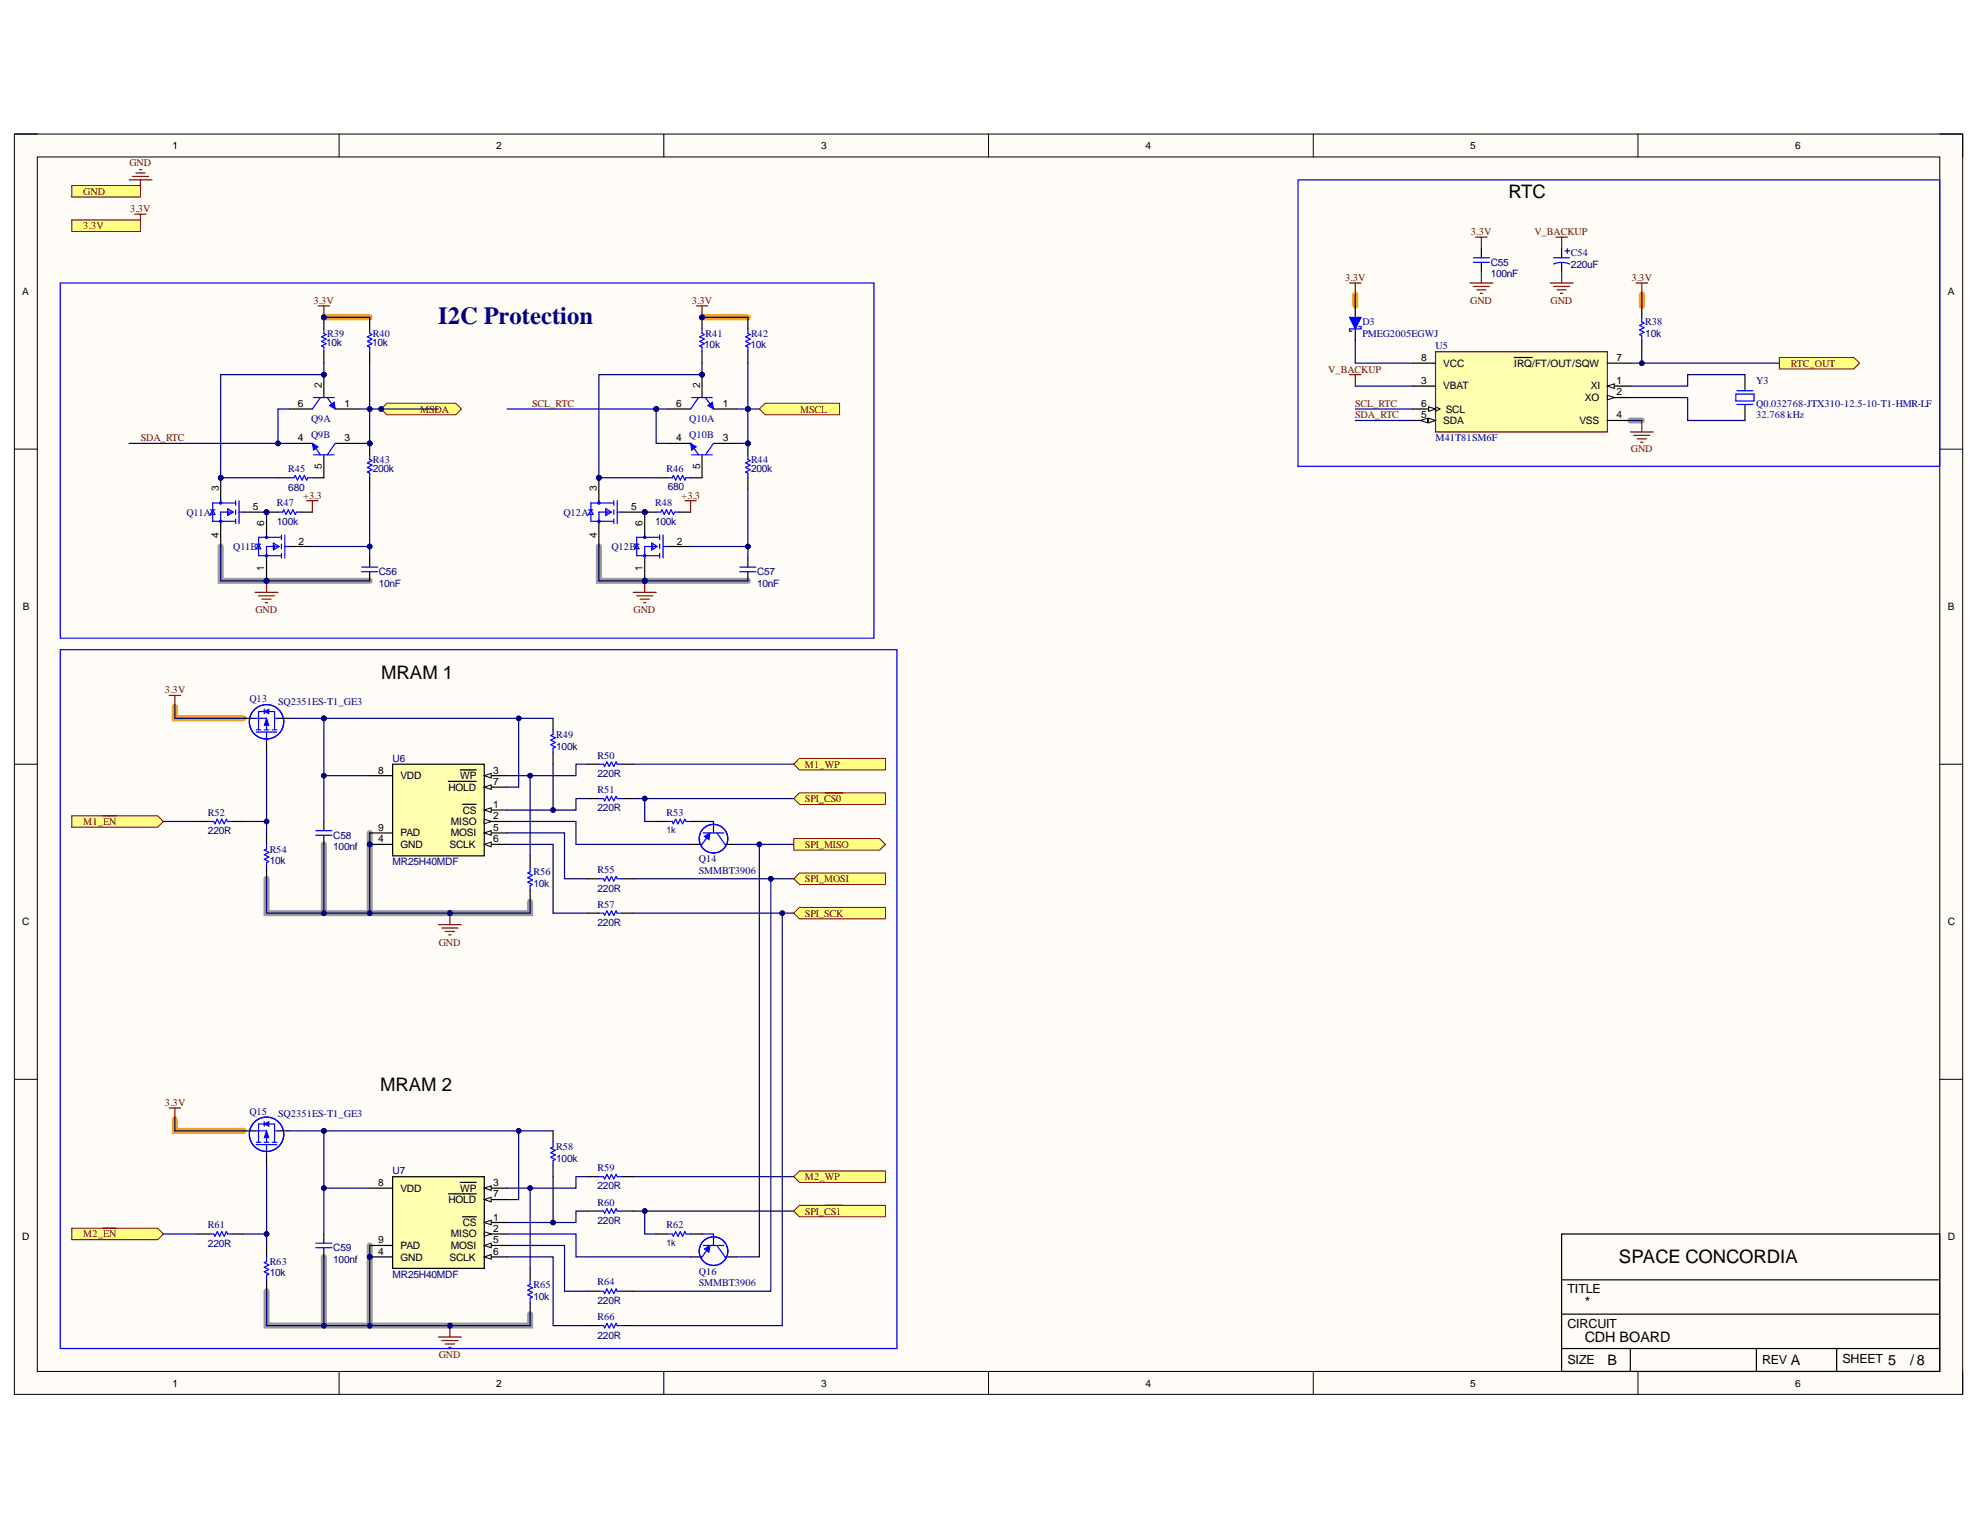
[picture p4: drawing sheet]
<svg xmlns="http://www.w3.org/2000/svg" width="279mm" height="216mm" viewBox="0 0 279 216" stroke-linecap="round" stroke-linejoin="round" font-family="sans-serif">
<defs><g id="words">
<text font-size="3.5" fill="#000080" x="61.8" y="45.7">I2C Protection</text>
<g font-size="2.6">
<text x="212.9" y="27.9">RTC</text>
<text x="53.8" y="95.8">MRAM 1</text>
<text x="53.6" y="154">MRAM 2</text>
<text x="228.4" y="178.2">SPACE CONCORDIA</text>
</g>
<g font-size="2">
<text x="223.6" y="184.5">*</text>
<text x="223.6" y="189.4">CDH BOARD</text>
<text x="226.8" y="192.6">B</text>
<text x="252.7" y="192.6">A</text>
<text x="266.4" y="192.6">5</text>
<text x="269.6" y="192.6">/8</text>
</g>
<g font-size="1.8">
<text x="221.2" y="182.5">TITLE</text>
<text x="221.2" y="187.4">CIRCUIT</text>
<text x="221.2" y="192.5">SIZE</text>
<text x="248.7" y="192.5">REV</text>
<text x="260" y="192.4">SHEET</text>
</g>
<g font-size="1.4" fill="#800000">
<text x="18.3" y="23.4">GND</text>
<text x="11.8" y="27.5">GND</text>
<text x="18.4" y="29.9">3.3V</text>
<text x="11.8" y="32.4">3.3V</text>
<text x="207.6" y="33.1">3.3V</text>
<text x="216.5" y="33.1">V_BACKUP</text>
<text x="189.8" y="39.7">3.3V</text>
<text x="230.2" y="39.7">3.3V</text>
<text x="44.2" y="42.9">3.3V</text>
<text x="97.6" y="42.9">3.3V</text>
<text x="207.5" y="42.9">GND</text>
<text x="218.8" y="42.9">GND</text>
<text x="187.4" y="52.6">V_BACKUP</text>
<text x="252.7" y="51.7">RTC_OUT</text>
<text x="59.3" y="58.3">MSDA</text>
<text x="75.1" y="57.4">SCL_RTC</text>
<text x="112.9" y="58.3">MSCL</text>
<text x="191.2" y="59">SDA_RTC</text>
<text x="191.2" y="57.4">SCL_RTC</text>
<text x="19.9" y="62.2">SDA_RTC</text>
<text x="230.1" y="63.8">GND</text>
<text x="42.8" y="70.3">+3.3</text>
<text x="96.2" y="70.3">+3.3</text>
<text x="36" y="86.5">GND</text>
<text x="89.4" y="86.5">GND</text>
<text x="23.3" y="97.8">3.3V</text>
<text x="113.6" y="113.2">SPI_CS0</text>
<text x="113.6" y="108.3">M1_WP</text>
<text x="11.8" y="116.4">M1_EN</text>
<text x="113.6" y="119.6">SPI_MISO</text>
<text x="113.6" y="124.5">SPI_MOSI</text>
<text x="113.6" y="129.4">SPI_SCK</text>
<text x="61.9" y="133.4">GND</text>
<text x="23.3" y="156">3.3V</text>
<text x="113.6" y="166.6">M2_WP</text>
<text x="113.6" y="171.4">SPI_CS1</text>
<text x="11.8" y="174.6">M2_EN</text>
<text x="61.9" y="191.6">GND</text>
</g>
<g font-size="1.4">
<text x="24.4" y="21.1">1</text>
<text x="70" y="21.1">2</text>
<text x="115.9" y="21.1">3</text>
<text x="161.6" y="21.1">4</text>
<text x="207.5" y="21.1">5</text>
<text x="253.3" y="21.1">6</text>
<text x="3.1" y="41.7">A</text>
<text x="274.9" y="41.7">A</text>
<text x="200.5" y="51">8</text>
<text x="203.7" y="51.7">VCC</text>
<text x="213.6" y="51.7">IRQ/FT/OUT/SQW</text>
<text x="228.1" y="51">7</text>
<text x="42" y="57.4">6</text>
<text x="45.4" y="54.8" transform="rotate(-90 45.4 54.8)">2</text>
<text x="48.6" y="57.4">1</text>
<text x="95.4" y="57.4">6</text>
<text x="98.8" y="54.8" transform="rotate(-90 98.8 54.8)">2</text>
<text x="102" y="57.4">1</text>
<text x="200.5" y="57.4">6</text>
<text x="200.5" y="59">5</text>
<text x="200.5" y="54.2">3</text>
<text x="203.7" y="59.9">SDA</text>
<text x="203.7" y="55">VBAT</text>
<text x="204" y="58.3">SCL</text>
<text x="222.9" y="59.9">VSS</text>
<text x="223.6" y="56.6">XO</text>
<text x="224.5" y="55">XI</text>
<text x="228.1" y="54.2">1</text>
<text x="228.1" y="55.8">2</text>
<text x="228.1" y="59">4</text>
<text x="42" y="62.2">4</text>
<text x="48.6" y="62.2">3</text>
<text x="95.4" y="62.2">4</text>
<text x="102" y="62.2">3</text>
<text x="30.9" y="69.3" transform="rotate(-90 30.9 69.3)">3</text>
<text x="35.7" y="72">5</text>
<text x="45.4" y="66.2" transform="rotate(-90 45.4 66.2)">5</text>
<text x="84.2" y="69.3" transform="rotate(-90 84.2 69.3)">3</text>
<text x="89.1" y="72">5</text>
<text x="98.8" y="66.2" transform="rotate(-90 98.8 66.2)">5</text>
<text x="30.9" y="75.9" transform="rotate(-90 30.9 75.9)">4</text>
<text x="37.3" y="74.2" transform="rotate(-90 37.3 74.2)">6</text>
<text x="42.1" y="76.9">2</text>
<text x="84.2" y="75.9" transform="rotate(-90 84.2 75.9)">4</text>
<text x="90.7" y="74.2" transform="rotate(-90 90.7 74.2)">6</text>
<text x="95.5" y="76.9">2</text>
<text x="37.3" y="80.6" transform="rotate(-90 37.3 80.6)">1</text>
<text x="90.7" y="80.6" transform="rotate(-90 90.7 80.6)">1</text>
<text x="3.2" y="86.1">B</text>
<text x="274.9" y="86.1">B</text>
<text x="53.4" y="109.2">8</text>
<text x="56.5" y="109.9">VDD</text>
<text x="63.3" y="111.6">HOLD</text>
<text x="65" y="109.9">WP</text>
<text x="69.6" y="114">1</text>
<text x="69.6" y="109.2">3</text>
<text x="69.6" y="110.8">7</text>
<text x="53.4" y="118.9">4</text>
<text x="53.4" y="117.3">9</text>
<text x="56.5" y="119.6">GND</text>
<text x="56.5" y="118">PAD</text>
<text x="63.4" y="119.6">SCLK</text>
<text x="63.6" y="116.4">MISO</text>
<text x="63.6" y="118">MOSI</text>
<text x="65.3" y="114.8">CS</text>
<text x="69.6" y="115.6">2</text>
<text x="69.6" y="117.3">5</text>
<text x="69.6" y="118.9">6</text>
<text x="3.1" y="130.6">C</text>
<text x="274.9" y="130.6">C</text>
<text x="53.4" y="167.3">8</text>
<text x="69.6" y="167.3">3</text>
<text x="56.5" y="168.2">VDD</text>
<text x="63.3" y="169.8">HOLD</text>
<text x="65" y="168.2">WP</text>
<text x="65.3" y="173">CS</text>
<text x="69.6" y="172.2">1</text>
<text x="69.6" y="173.8">2</text>
<text x="69.6" y="168.9">7</text>
<text x="3.1" y="175">D</text>
<text x="53.4" y="177.1">4</text>
<text x="53.4" y="175.5">9</text>
<text x="56.5" y="177.9">GND</text>
<text x="56.5" y="176.2">PAD</text>
<text x="63.4" y="177.9">SCLK</text>
<text x="63.6" y="174.6">MISO</text>
<text x="63.6" y="176.2">MOSI</text>
<text x="69.6" y="175.5">5</text>
<text x="69.6" y="177.1">6</text>
<text x="274.9" y="175">D</text>
<text x="24.4" y="195.7">1</text>
<text x="70" y="195.7">2</text>
<text x="115.9" y="195.7">3</text>
<text x="161.6" y="195.7">4</text>
<text x="207.5" y="195.7">5</text>
<text x="253.3" y="195.7">6</text>
</g>
<g font-size="1.4" fill="#000080">
<text x="210.3" y="39.1">100nF</text>
<text x="210.3" y="37.5">C55</text>
<text x="221.7" y="37.9">220uF</text>
<text x="221.7" y="36.2">C54</text>
<text x="46.2" y="47.5">R39</text>
<text x="52.6" y="47.5">R40</text>
<text x="99.6" y="47.5">R41</text>
<text x="106" y="47.5">R42</text>
<text x="192.2" y="45.9">D3</text>
<text x="192.2" y="47.5">PMEG2005EGWJ</text>
<text x="232.2" y="47.5">10k</text>
<text x="232.2" y="45.9">R38</text>
<text x="46" y="48.9">10k</text>
<text x="52.5" y="48.9">10k</text>
<text x="99.4" y="49">10k</text>
<text x="105.9" y="49">10k</text>
<text x="202.6" y="49.3">U5</text>
<text x="43.9" y="59.5">Q9A</text>
<text x="97.3" y="59.5">Q10A</text>
<text x="247.8" y="54.2">Y3</text>
<text x="247.8" y="57.4">Q0.032768-JTX310-12.5-10-T1-HMR-LF</text>
<text x="247.8" y="59">32.768 kHz</text>
<text x="43.9" y="61.8">Q9B</text>
<text x="52.6" y="65.4">R43</text>
<text x="97.3" y="61.8">Q10B</text>
<text x="106" y="65.4">R44</text>
<text x="202.6" y="62.2">M41T81SM6F</text>
<text x="39.1" y="71.4">R47</text>
<text x="40.7" y="69.2">680</text>
<text x="40.7" y="66.6">R45</text>
<text x="52.6" y="66.6">200k</text>
<text x="92.4" y="71.4">R48</text>
<text x="94.1" y="66.6">R46</text>
<text x="94.2" y="69.1">680</text>
<text x="106" y="66.6">200k</text>
<text x="26.3" y="72.8">Q11A</text>
<text x="32.9" y="77.6">Q11B</text>
<text x="39.1" y="74.1">100k</text>
<text x="79.5" y="72.8">Q12A</text>
<text x="86.3" y="77.6">Q12B</text>
<text x="92.4" y="74.1">100k</text>
<text x="53.5" y="82.8">10nF</text>
<text x="53.5" y="81.2">C56</text>
<text x="106.8" y="82.8">10nF</text>
<text x="106.8" y="81.2">C57</text>
<text x="35.2" y="99.1">Q13</text>
<text x="39.2" y="99.4">SQ2351ES-T1_GE3</text>
<text x="55.4" y="107.6">U6</text>
<text x="78.5" y="105.8">100k</text>
<text x="78.5" y="104.2">R49</text>
<text x="84.3" y="107">R50</text>
<text x="84.3" y="111.9">R51</text>
<text x="84.3" y="109.7">220R</text>
<text x="29.3" y="117.7">220R</text>
<text x="29.3" y="115.2">R52</text>
<text x="47" y="120">100nf</text>
<text x="47" y="118.4">C58</text>
<text x="84.3" y="114.5">220R</text>
<text x="94.1" y="115.2">R53</text>
<text x="38.1" y="121.9">10k</text>
<text x="38.1" y="120.3">R54</text>
<text x="55.4" y="122.1">MR25H40MDF</text>
<text x="75.3" y="125.1">10k</text>
<text x="75.3" y="123.5">R56</text>
<text x="84.3" y="125.8">220R</text>
<text x="84.3" y="123.2">R55</text>
<text x="98.6" y="121.7">Q14</text>
<text x="98.6" y="123.3">SMMBT3906</text>
<text x="84.3" y="130.6">220R</text>
<text x="84.3" y="128.1">R57</text>
<text x="35.2" y="157.4">Q15</text>
<text x="39.2" y="157.6">SQ2351ES-T1_GE3</text>
<text x="55.4" y="165.7">U7</text>
<text x="78.5" y="164">100k</text>
<text x="78.5" y="162.3">R58</text>
<text x="84.3" y="167.8">220R</text>
<text x="84.3" y="165.2">R59</text>
<text x="29.3" y="173.3">R61</text>
<text x="84.3" y="172.7">220R</text>
<text x="84.3" y="170.1">R60</text>
<text x="94.1" y="173.3">R62</text>
<text x="29.3" y="176">220R</text>
<text x="38.1" y="178.5">R63</text>
<text x="47" y="178.2">100nf</text>
<text x="47" y="176.6">C59</text>
<text x="98.6" y="179.8">Q16</text>
<text x="38.1" y="180.1">10k</text>
<text x="55.4" y="180.3">MR25H40MDF</text>
<text x="75.3" y="183.4">10k</text>
<text x="75.3" y="181.7">R65</text>
<text x="84.3" y="184">220R</text>
<text x="84.3" y="181.4">R64</text>
<text x="98.6" y="181.5">SMMBT3906</text>
<text x="84.3" y="188.9">220R</text>
<text x="84.3" y="186.3">R66</text>
</g>
<g font-size="1.3" fill="#000080">
<text x="94.1" y="117.6">1k</text>
<text x="94.1" y="175.8">1k</text>
</g>
</g></defs>
<path d="M2 18.9h275v177.9h-275z" fill-rule="evenodd" fill="#fffcf8"/>
<path d="M2 18.9h275v177.9h-275z" fill="none" stroke="#000" stroke-width=".14"/>
<path d="M5.3 22.1h268.4v171.4h-268.4z" fill-rule="evenodd" fill="#fffcf8"/>
<g fill="none" stroke="#000" stroke-width=".14">
<path d="M2 18.9h3.3M47.9 18.9v3.2M93.7 18.9v3.2M139.5 18.9v3.2M185.3 18.9v3.2M231.1 18.9v3.2M273.7 18.9h3.3v3.2M5.3 22.1h268.4v171.4h-268.4zM2 63.4h3.3M273.7 63.4h3.3M2 107.8h3.3M273.7 107.8h3.3"/>
<path d="M2 152.3h3.3M273.7 152.3h3.3M47.9 193.5v3.3M93.7 193.5v3.3M139.5 193.5v3.3M185.3 193.5v3.3M231.1 193.5v3.3M277 193.5v3.3"/>
</g>
<path d="M45.7 44.8h6.5M99.1 44.8h6.4M191.2 41.6v1.6M231.7 41.6v1.6M24.7 99.8v1.6h9.7M24.7 158v1.6h9.7" fill="none" stroke="#f90" stroke-width=".85"/>
<g fill="none" stroke="#999" stroke-width=".85">
<path d="M230.1 59.3h1.6M31.1 77.1v4.9h6.5M84.5 77.1v4.9h6.5M37.6 81.9v.1M37.6 82h14.6M91 82h14.5M91 81.9v.1M45.7 119.2v9.7M52.2 117.5v11.4M37.6 124v4.9h37.2v-1.7M45.7 177.4v9.7M52.2 175.7v11.4"/>
<path d="M37.6 182.2v4.9h37.2v-1.7"/>
</g>
<path d="M220.4 174.1h53.3v19.4h-53.3zM220.4 180.6h53.3M220.4 185.4h53.3M220.4 190.3h53.3M230.1 190.3v3.2M247.9 190.3v3.2M259.2 190.3v3.2" fill="none" stroke="#000" stroke-width=".17"/>
<path d="M202.6 49.6h24.2v11.4h-24.2z" fill-rule="evenodd" fill="#ffffb0"/>
<path d="M202.6 49.6h24.2v11.4h-24.2z" fill="none" stroke="#800000" stroke-width=".17"/>
<path d="M199.3 51.2h3.3M199.3 57.7h3.3M213.6 50.4h2.6M226.8 51.2h3.3" fill="none" stroke="#000" stroke-width=".17"/>
<path d="M201.6 57.4l1 .3-1 .3z" fill="#f8fcff"/>
<path d="M201.6 57.4l1 .3-1 .3zM202.6 57.4l.6 .3-.6 .3" fill="none" stroke="#000" stroke-width=".14"/>
<path d="M199.3 59.3h3.3" fill="none" stroke="#000" stroke-width=".17"/>
<path d="M201.6 59l1 .3-1 .4z" fill="#f8fcff"/>
<path d="M201.6 59l1 .3-1 .4z" fill="none" stroke="#000" stroke-width=".14"/>
<path d="M200.5 59.3l.9-.3v.7z" fill="#f8fcff"/>
<path d="M200.5 59.3l.9-.3v.7z" fill="none" stroke="#000" stroke-width=".14"/>
<path d="M199.3 54.5h3.3M226.8 54.5h3.3" fill="none" stroke="#000" stroke-width=".17"/>
<path d="M226.8 54.5l1-.3v.6z" fill="#f8fcff"/>
<path d="M226.8 54.5l1-.3v.6z" fill="none" stroke="#000" stroke-width=".14"/>
<path d="M226.8 56.1h3.3" fill="none" stroke="#000" stroke-width=".17"/>
<path d="M226.8 55.8l1 .3-1 .3z" fill="#f8fcff"/>
<path d="M226.8 55.8l1 .3-1 .3z" fill="none" stroke="#000" stroke-width=".14"/>
<path d="M209 35.1v1.3M209 37v1.3M220.4 35.1v1.3M220.4 37v1.3M226.8 59.3h3.3" fill="none" stroke="#000" stroke-width=".17"/>
<g fill="none" stroke="#800000" stroke-width=".17">
<path d="M190.4 39.9h1.7M191.2 39.9v1.7M207.4 39.9h3.3M208.2 33.5h1.6M209 33.5v1.6M209 38.3v1.6M218.7 39.9h3.3M219.5 33.5h1.7M220.4 33.5v1.6M220.4 38.3v1.6M190.4 52.9h1.7M191.2 52.9v1.6"/>
<path d="M207.9 40.4h2.3M208.4 40.9h1.3M208.9 41.4h.3M219.2 40.4h2.3M219.7 40.9h1.3M220.2 41.4h.3M231.7 59.3v1.7M230.1 61h3.2M230.5 61.4h2.3M231 61.9h1.3M231.5 62.4h.3"/>
</g>
<path d="M207.9 36.4h2.3M207.9 37h2.3M219.2 37.3a2.92 2.92 0 0 1 2.3 0M219.2 36.4h2.3M220.8 35.4h.7M221.2 35.1v.6" fill="none" stroke="#00f" stroke-width=".17"/>
<path d="M251.1 50.4h10.5l.8 .8-.8 .9h-10.5z" fill-rule="evenodd" fill="#ffff80"/>
<path d="M251.1 50.4h10.5l.8 .8-.8 .9h-10.5z" fill="none" stroke="#800000" stroke-width=".14"/>
<path d="M231.7 44.8v.6l.3 .2-.6 .3 .6 .3-.6 .4 .6 .3-.6 .3 .3 .2v.6M244.9 55.6h2.6v1h-2.6zM245.1 57.1h2.3M245.1 55.1h2.3M36 101.4h1.6v1.6M36.2 103.3h2.9M36.2 103h.6M36.5 101.4v1.6M37.3 103h.6M37.6 103.3v1.3M38.4 103h.7M38.7 101.4v1.6" fill="none" stroke="#00f" stroke-width=".17"/>
<path d="M231.7 43.2v1.6M231.7 48v1.6M246.2 52.9v2.2M246.2 57.1v2.2M34.4 101.4h1.6M37.6 104.6v1.6M39.2 101.4h1.6" fill="none" stroke="#000" stroke-width=".17"/>
<path d="M230.9 39.9h1.6M231.7 39.9v1.7" fill="none" stroke="#800000" stroke-width=".17"/>
<path d="M37.6 101.4l.3 .9h-.6z" fill="#00f"/>
<path d="M37.6 101.4l.3 .9h-.6z" fill="none" stroke="#00f" stroke-width=".14"/>
<path d="M38.7 101.4h.5" fill="none" stroke="#00f" stroke-width=".17"/>
<path d="M37.3 100.4l.6-.3v.6z" fill="#00f"/>
<path d="M37.3 100.4l.6-.3v.6z" fill="none" stroke="#00f" stroke-width=".14"/>
<g fill="none" stroke="#00f" stroke-width=".17">
<path d="M37.3 100.1v.6M37.3 100.4h-.8v1M37.9 100.4h.8v1M99.2 117.5h2.9M99.9 118l-.8 1.2M101.2 117.5l1.1 1.7"/>
<circle cx="37.6" cy="101.9" r="2.43"/>
</g>
<path d="M23.9 98.1h1.6M24.7 98.1v1.7" fill="none" stroke="#800000" stroke-width=".17"/>
<path d="M97.4 119.2h1.7M100.7 115.9v1.6M102.3 119.2h1.6" fill="none" stroke="#000" stroke-width=".17"/>
<path d="M99.4 118l.8-.5-.2 1z" fill="#00f"/>
<path d="M99.4 118l.8-.5-.2 1z" fill="none" stroke="#00f" stroke-width=".14"/>
<g fill="none" stroke="#00f" stroke-width=".17">
<path d="M74.8 122.4v.6l-.3 .2 .6 .3-.6 .3 .6 .4-.6 .3 .6 .3-.3 .2v.6"/>
<circle cx="100.7" cy="118.3" r="2.02"/>
</g>
<path d="M74.8 120.8v1.6M74.8 125.6v1.6" fill="none" stroke="#000" stroke-width=".17"/>
<circle cx="52.2" cy="119.2" r=".32" fill="#000080"/>
<circle cx="52.2" cy="119.2" r=".32" fill="none" stroke="#000080" stroke-width=".14"/>
<path d="M55.4 107.8h12.9v13h-12.9z" fill-rule="evenodd" fill="#ffffb0"/>
<path d="M55.4 107.8h12.9v13h-12.9zM68.3 114.3h3.3" fill="none" stroke="#000" stroke-width=".17"/>
<path d="M68.3 114.3l1-.3v.6z" fill="#f8fcff"/>
<path d="M68.3 114.3l1-.3v.6z" fill="none" stroke="#000" stroke-width=".14"/>
<path d="M65.3 113.5h1.9M68.3 115.9h3.3" fill="none" stroke="#000" stroke-width=".17"/>
<path d="M68.3 115.6l1 .3-1 .3z" fill="#f8fcff"/>
<path d="M68.3 115.6l1 .3-1 .3z" fill="none" stroke="#000" stroke-width=".14"/>
<path d="M68.3 109.5h3.3" fill="none" stroke="#000" stroke-width=".17"/>
<path d="M68.3 109.5l1-.4v.7z" fill="#f8fcff"/>
<path d="M68.3 109.5l1-.4v.7z" fill="none" stroke="#000" stroke-width=".14"/>
<path d="M52.2 119.2h3.2M64.9 108.6h2.3" fill="none" stroke="#000" stroke-width=".17"/>
<circle cx="52.2" cy="119.2" r=".32" fill="#000080"/>
<circle cx="52.2" cy="119.2" r=".32" fill="none" stroke="#000080" stroke-width=".14"/>
<path d="M68.3 117.5h3.3" fill="none" stroke="#000" stroke-width=".17"/>
<path d="M68.3 117.5l1-.3v.7z" fill="#f8fcff"/>
<path d="M68.3 117.5l1-.3v.7z" fill="none" stroke="#000" stroke-width=".14"/>
<path d="M68.3 119.2h3.3" fill="none" stroke="#000" stroke-width=".17"/>
<path d="M68.3 119.2l1-.4v.7z" fill="#f8fcff"/>
<path d="M68.3 119.2l1-.4v.7z" fill="none" stroke="#000" stroke-width=".14"/>
<path d="M68.3 111.1h3.3" fill="none" stroke="#000" stroke-width=".17"/>
<path d="M68.3 111.1l1-.3v.6z" fill="#f8fcff"/>
<path d="M68.3 111.1l1-.3v.6z" fill="none" stroke="#000" stroke-width=".14"/>
<path d="M52.2 109.5h3.2M52.2 117.5h3.2M63.3 110.3h3.9" fill="none" stroke="#000" stroke-width=".17"/>
<path d="M112.8 128h12.1v1.7h-12.1l-.8-.8z" fill-rule="evenodd" fill="#ffff80"/>
<path d="M112.8 128h12.1v1.7h-12.1l-.8-.8z" fill="none" stroke="#800000" stroke-width=".14"/>
<path d="M112 118.3h12.1l.8 .9-.8 .8h-12.1z" fill-rule="evenodd" fill="#ffff80"/>
<path d="M112 118.3h12.1l.8 .9-.8 .8h-12.1z" fill="none" stroke="#800000" stroke-width=".14"/>
<path d="M112.8 123.2h12.1v1.6h-12.1l-.8-.8z" fill-rule="evenodd" fill="#ffff80"/>
<path d="M112.8 123.2h12.1v1.6h-12.1l-.8-.8z" fill="none" stroke="#800000" stroke-width=".14"/>
<path d="M112.8 111.9h12.1v1.6h-12.1l-.8-.8z" fill-rule="evenodd" fill="#ffff80"/>
<path d="M112.8 111.9h12.1v1.6h-12.1l-.8-.8z" fill="none" stroke="#800000" stroke-width=".14"/>
<path d="M116.5 111.9h2.4" fill="none" stroke="#800000" stroke-width=".17"/>
<path d="M112.8 170.1h12.1v1.6h-12.1l-.8-.8z" fill-rule="evenodd" fill="#ffff80"/>
<path d="M112.8 170.1h12.1v1.6h-12.1l-.8-.8z" fill="none" stroke="#800000" stroke-width=".14"/>
<path d="M116.5 170.1h2.3" fill="none" stroke="#800000" stroke-width=".17"/>
<path d="M10.1 115.1h12.1l.9 .8-.9 .8h-12.1z" fill-rule="evenodd" fill="#ffff80"/>
<path d="M10.1 115.1h12.1l.9 .8-.9 .8h-12.1z" fill="none" stroke="#800000" stroke-width=".14"/>
<path d="M14.5 115.1h1.9" fill="none" stroke="#800000" stroke-width=".17"/>
<path d="M112.8 107h12.1v1.6h-12.1l-.8-.8z" fill-rule="evenodd" fill="#ffff80"/>
<path d="M112.8 107h12.1v1.6h-12.1l-.8-.8z" fill="none" stroke="#800000" stroke-width=".14"/>
<path d="M27.9 115.9h1.6M32.8 115.9h1.6M37.6 117.5v1.7M37.6 122.4v1.6" fill="none" stroke="#000" stroke-width=".17"/>
<path d="M29.5 115.9h.7l.1 .3 .4-.6 .3 .6 .3-.6 .3 .6 .3-.6 .2 .3h.7M37.6 119.2v.6l-.3 .2 .6 .3-.6 .3 .6 .3-.6 .4 .6 .3-.3 .1v.7" fill="none" stroke="#00f" stroke-width=".17"/>
<path d="M61.9 130.5h3.2M62.4 131h2.2M62.8 131.4h1.3M63.3 131.9h.3M63.5 128.9v1.6" fill="none" stroke="#800000" stroke-width=".17"/>
<circle cx="63.5" cy="128.9" r=".32" fill="#000080"/>
<circle cx="63.5" cy="128.9" r=".32" fill="none" stroke="#000080" stroke-width=".14"/>
<g fill="none" stroke="#000" stroke-width=".17">
<path d="M45.7 115.9v1.3M45.7 117.9v1.3M78 101.4v1.6M78 106.2v1.6M82.9 112.7h1.6M82.9 107.8h1.6M87.7 112.7h1.7M87.7 107.8h1.7M92.6 115.9h1.6M97.4 115.9h1.7M82.9 128.9h1.6M82.9 124h1.6"/>
<path d="M87.7 128.9h1.7M87.7 124h1.7M34.4 159.6h1.6M39.2 159.6h1.6M37.6 162.8v1.6"/>
</g>
<g fill="none" stroke="#00f" stroke-width=".17">
<path d="M44.6 117.9h2.2M44.6 117.2h2.2M78 103v.6l-.3 .2 .7 .3-.7 .3 .7 .4-.7 .3 .7 .3-.4 .2v.6M84.5 112.7h.7l.1 .3 .3-.6 .4 .6 .3-.6 .3 .6 .3-.6 .2 .3h.6M84.5 107.8h.7l.1 .4 .3-.7 .4 .7 .3-.7 .3 .7 .3-.7 .2 .3h.6M94.2 115.9h.7l.1 .3 .3-.6 .4 .6 .3-.6 .3 .6 .3-.6 .2 .3h.6M84.5 128.9h.7l.1 .3 .3-.7 .4 .7 .3-.7 .3 .7 .3-.7 .2 .4h.6M84.5 124h.7l.1 .3 .3-.6 .4 .6 .3-.6 .3 .6 .3-.6 .2 .3h.6M36 159.6h1.6v1.6M36.5 159.6v1.6M38.7 159.6v1.6M36.2 161.5h2.9"/>
<path d="M36.2 161.2h.6M37.3 161.2h.6M37.6 161.5v1.3M38.4 161.2h.7"/>
</g>
<path d="M37.6 159.6l.3 .9h-.6z" fill="#00f"/>
<path d="M37.6 159.6l.3 .9h-.6z" fill="none" stroke="#00f" stroke-width=".14"/>
<path d="M38.7 159.6h.5" fill="none" stroke="#00f" stroke-width=".17"/>
<path d="M37.3 158.6l.6-.3v.6z" fill="#00f"/>
<path d="M37.3 158.6l.6-.3v.6z" fill="none" stroke="#00f" stroke-width=".14"/>
<g fill="none" stroke="#00f" stroke-width=".17">
<path d="M37.3 158.3v.6M37.3 158.6h-.8v1M37.9 158.6h.8v1M99.2 175.7h2.9M99.9 176.2l-.8 1.2M101.2 175.7l1.1 1.7"/>
<circle cx="37.6" cy="160.1" r="2.43"/>
</g>
<path d="M23.9 156.3h1.6M24.7 156.3v1.7" fill="none" stroke="#800000" stroke-width=".17"/>
<path d="M97.4 177.4h1.7M100.7 174.1v1.6M102.3 177.4h1.6" fill="none" stroke="#000" stroke-width=".17"/>
<path d="M99.4 176.2l.8-.5-.2 1z" fill="#00f"/>
<path d="M99.4 176.2l.8-.5-.2 1z" fill="none" stroke="#00f" stroke-width=".14"/>
<g fill="none" stroke="#00f" stroke-width=".17">
<path d="M74.8 180.6v.6l-.3 .2 .6 .3-.6 .3 .6 .4-.6 .3 .6 .3-.3 .2v.6"/>
<circle cx="100.7" cy="176.6" r="2.02"/>
</g>
<path d="M74.8 179v1.6M74.8 183.8v1.6" fill="none" stroke="#000" stroke-width=".17"/>
<circle cx="52.2" cy="177.4" r=".32" fill="#000080"/>
<circle cx="52.2" cy="177.4" r=".32" fill="none" stroke="#000080" stroke-width=".14"/>
<path d="M55.4 166h12.9v13h-12.9z" fill-rule="evenodd" fill="#ffffb0"/>
<path d="M55.4 166h12.9v13h-12.9zM68.3 172.5h3.3" fill="none" stroke="#000" stroke-width=".17"/>
<path d="M68.3 172.5l1-.3v.6z" fill="#f8fcff"/>
<path d="M68.3 172.5l1-.3v.6z" fill="none" stroke="#000" stroke-width=".14"/>
<path d="M65.3 171.7h1.9M68.3 174.1h3.3" fill="none" stroke="#000" stroke-width=".17"/>
<path d="M68.3 173.8l1 .3-1 .3z" fill="#f8fcff"/>
<path d="M68.3 173.8l1 .3-1 .3z" fill="none" stroke="#000" stroke-width=".14"/>
<path d="M68.3 167.7h3.3" fill="none" stroke="#000" stroke-width=".17"/>
<path d="M68.3 167.7l1-.4v.7z" fill="#f8fcff"/>
<path d="M68.3 167.7l1-.4v.7z" fill="none" stroke="#000" stroke-width=".14"/>
<path d="M52.2 177.4h3.2M64.9 166.8h2.3" fill="none" stroke="#000" stroke-width=".17"/>
<circle cx="52.2" cy="177.4" r=".32" fill="#000080"/>
<circle cx="52.2" cy="177.4" r=".32" fill="none" stroke="#000080" stroke-width=".14"/>
<path d="M68.3 175.7h3.3" fill="none" stroke="#000" stroke-width=".17"/>
<path d="M68.3 175.7l1-.3v.7z" fill="#f8fcff"/>
<path d="M68.3 175.7l1-.3v.7z" fill="none" stroke="#000" stroke-width=".14"/>
<path d="M68.3 177.4h3.3" fill="none" stroke="#000" stroke-width=".17"/>
<path d="M68.3 177.4l1-.4v.7z" fill="#f8fcff"/>
<path d="M68.3 177.4l1-.4v.7z" fill="none" stroke="#000" stroke-width=".14"/>
<path d="M68.3 169.3h3.3" fill="none" stroke="#000" stroke-width=".17"/>
<path d="M68.3 169.3l1-.3v.6z" fill="#f8fcff"/>
<path d="M68.3 169.3l1-.3v.6z" fill="none" stroke="#000" stroke-width=".14"/>
<path d="M52.2 167.7h3.2M52.2 175.7h3.2M63.3 168.5h3.9" fill="none" stroke="#000" stroke-width=".17"/>
<path d="M10.1 173.3h12.2l.8 .8-.8 .8h-12.2z" fill-rule="evenodd" fill="#ffff80"/>
<path d="M10.1 173.3h12.2l.8 .8-.8 .8h-12.2z" fill="none" stroke="#800000" stroke-width=".14"/>
<path d="M14.5 173.3h1.9" fill="none" stroke="#800000" stroke-width=".17"/>
<path d="M112.8 165.2h12.1v1.6h-12.1l-.8-.8z" fill-rule="evenodd" fill="#ffff80"/>
<path d="M112.8 165.2h12.1v1.6h-12.1l-.8-.8z" fill="none" stroke="#800000" stroke-width=".14"/>
<path d="M27.9 174.1h1.6M32.8 174.1h1.6M37.6 175.7v1.7M37.6 180.6v1.6" fill="none" stroke="#000" stroke-width=".17"/>
<path d="M29.5 174.1h.7l.1 .3 .4-.6 .3 .6 .3-.6 .3 .6 .3-.6 .2 .3h.7M37.6 177.4v.6l-.3 .2 .6 .3-.6 .3 .6 .3-.6 .4 .6 .3-.3 .1v.7" fill="none" stroke="#00f" stroke-width=".17"/>
<path d="M61.9 188.7h3.2M62.4 189.2h2.2M62.8 189.6h1.3M63.3 190.1h.3M63.5 187.1v1.6" fill="none" stroke="#800000" stroke-width=".17"/>
<circle cx="63.5" cy="187.1" r=".33" fill="#000080"/>
<circle cx="63.5" cy="187.1" r=".33" fill="none" stroke="#000080" stroke-width=".14"/>
<g fill="none" stroke="#000" stroke-width=".17">
<path d="M78 159.6v1.6M45.7 174.1v1.3M45.7 176.1v1.3M78 164.4v1.6M82.9 170.9h1.6M82.9 166h1.6M87.7 170.9h1.7M87.7 166h1.7M92.6 174.1h1.6M97.4 174.1h1.7M82.9 187.1h1.6M82.9 182.2h1.6"/>
<path d="M87.8 187.1h1.6M87.8 182.2h1.6"/>
</g>
<path d="M44.6 176.1h2.2M44.6 175.4h2.2M78 161.2v.6l-.3 .2 .7 .3-.7 .3 .7 .4-.7 .3 .7 .3-.4 .2v.6M84.5 170.9h.7l.1 .3 .3-.6 .4 .6 .3-.6 .3 .6 .3-.6 .2 .3h.6M84.5 166h.7l.1 .4 .3-.7 .4 .7 .3-.7 .3 .7 .3-.7 .2 .3h.6M94.2 174.1h.7l.1 .3 .3-.6 .4 .6 .3-.6 .3 .6 .3-.6 .2 .3h.6M84.5 187.1h.7l.1 .3 .3-.7 .4 .7 .3-.7 .3 .7 .3-.7 .2 .4h.7M84.5 182.2h.7l.1 .3 .3-.6 .4 .6 .3-.6 .3 .6 .3-.6 .2 .3h.7" fill="none" stroke="#00f" stroke-width=".17"/>
<circle cx="45.7" cy="52.9" r=".32" fill="#000080"/>
<circle cx="45.7" cy="52.9" r=".32" fill="none" stroke="#000080" stroke-width=".14"/>
<path d="M40.8 57.7h3.3M45.7 52.9v3.2" fill="none" stroke="#000" stroke-width=".17"/>
<circle cx="45.7" cy="52.9" r=".32" fill="#000080"/>
<circle cx="45.7" cy="52.9" r=".32" fill="none" stroke="#000080" stroke-width=".14"/>
<path d="M47.3 57.7h3.2" fill="none" stroke="#000" stroke-width=".17"/>
<path d="M44.2 56.1h3M45.2 56.1l-1.1 1.6M46.2 56.1l1.1 1.6" fill="none" stroke="#00f" stroke-width=".17"/>
<path d="M46.5 57.2l.7-.5 .1 1z" fill="#00f"/>
<path d="M46.5 57.2l.7-.5 .1 1z" fill="none" stroke="#00f" stroke-width=".14"/>
<path d="M40.8 62.6h3.3M45.7 64.2v3.2M47.3 62.6h3.2" fill="none" stroke="#000" stroke-width=".17"/>
<path d="M44.1 62.6l1.1 1.6M44.2 64.2h3M47.3 62.6l-1.1 1.6" fill="none" stroke="#00f" stroke-width=".17"/>
<path d="M44.1 62.6l.8 .5-.7 .4z" fill="#00f"/>
<path d="M44.1 62.6l.8 .5-.7 .4z" fill="none" stroke="#00f" stroke-width=".14"/>
<circle cx="37.6" cy="72.3" r=".32" fill="#000080"/>
<circle cx="37.6" cy="72.3" r=".32" fill="none" stroke="#000080" stroke-width=".14"/>
<circle cx="31.1" cy="67.4" r=".32" fill="#000080"/>
<circle cx="31.1" cy="67.4" r=".32" fill="none" stroke="#000080" stroke-width=".14"/>
<g fill="none" stroke="#00f" stroke-width=".17">
<path d="M29.7 71.9h.6M30 71.9l.3 .7h-.6zM31.1 70.7v.3M32.1 71.8l.8 .5-.8 .5zM32.3 72.1v.5M32.8 72.3h-1.7v1.6M33.2 70.7v.6M33.2 71.9v.7M33.2 73.2v.7M33.2 71h-3.2v2.6h3.2M33.7 70.7v3.2M33.7 72.3h.7"/>
<circle cx="31.1" cy="73.6" r=".16"/>
<circle cx="31.1" cy="71" r=".16"/>
</g>
<path d="M34.4 72.3h3.2" fill="none" stroke="#000" stroke-width=".17"/>
<circle cx="37.6" cy="72.3" r=".32" fill="#000080"/>
<circle cx="37.6" cy="72.3" r=".32" fill="none" stroke="#000080" stroke-width=".14"/>
<path d="M31.1 67.4v3.3M31.1 73.9v3.2" fill="none" stroke="#000" stroke-width=".17"/>
<circle cx="31.1" cy="67.4" r=".32" fill="#000080"/>
<circle cx="31.1" cy="67.4" r=".32" fill="none" stroke="#000080" stroke-width=".14"/>
<circle cx="37.6" cy="82" r=".32" fill="#000080"/>
<circle cx="37.6" cy="82" r=".32" fill="none" stroke="#000080" stroke-width=".14"/>
<circle cx="37.6" cy="72.3" r=".32" fill="#000080"/>
<circle cx="37.6" cy="72.3" r=".32" fill="none" stroke="#000080" stroke-width=".14"/>
<g fill="none" stroke="#00f" stroke-width=".17">
<path d="M36.2 76.8h.6M36.5 76.8l.3 .6h-.6zM37.6 75.5v.3M38.6 76.6l.8 .5-.8 .5zM38.7 77v.4M39.2 77.1h-1.6v1.6M39.7 75.5v.7M39.7 76.8v.6M39.7 78.1v.6M39.7 75.8h-3.2v2.6h3.2M40.2 75.5v3.2M40.2 77.1h.6"/>
<circle cx="37.6" cy="75.8" r=".16"/>
<circle cx="37.6" cy="78.4" r=".16"/>
</g>
<path d="M37.6 78.7v3.3M40.8 77.1h3.3" fill="none" stroke="#000" stroke-width=".17"/>
<circle cx="37.6" cy="82" r=".32" fill="#000080"/>
<circle cx="37.6" cy="82" r=".32" fill="none" stroke="#000080" stroke-width=".14"/>
<path d="M37.6 72.3v3.2" fill="none" stroke="#000" stroke-width=".17"/>
<circle cx="37.6" cy="72.3" r=".32" fill="#000080"/>
<circle cx="37.6" cy="72.3" r=".32" fill="none" stroke="#000080" stroke-width=".14"/>
<path d="M52.2 78.7v1.3M52.2 80.7v1.3" fill="none" stroke="#000" stroke-width=".17"/>
<path d="M51 80.7h2.3M51 80h2.3" fill="none" stroke="#00f" stroke-width=".17"/>
<circle cx="45.7" cy="44.8" r=".32" fill="#000080"/>
<circle cx="45.7" cy="44.8" r=".32" fill="none" stroke="#000080" stroke-width=".14"/>
<path d="M45.7 44.8v1.6" fill="none" stroke="#000" stroke-width=".17"/>
<circle cx="45.7" cy="44.8" r=".32" fill="#000080"/>
<circle cx="45.7" cy="44.8" r=".32" fill="none" stroke="#000080" stroke-width=".14"/>
<path d="M45.7 49.6v1.6M52.2 44.8v1.6M52.2 49.6v1.6" fill="none" stroke="#000" stroke-width=".17"/>
<path d="M45.7 46.4v.6l.3 .2-.6 .3 .6 .4-.6 .3 .6 .3-.6 .3 .3 .2v.6M52.2 46.4v.6l.3 .2-.7 .3 .7 .4-.7 .3 .7 .3-.7 .3 .4 .2v.6" fill="none" stroke="#00f" stroke-width=".17"/>
<circle cx="52.2" cy="62.6" r=".32" fill="#000080"/>
<circle cx="52.2" cy="62.6" r=".32" fill="none" stroke="#000080" stroke-width=".14"/>
<path d="M52.2 62.6v1.6" fill="none" stroke="#000" stroke-width=".17"/>
<circle cx="52.2" cy="62.6" r=".32" fill="#000080"/>
<circle cx="52.2" cy="62.6" r=".32" fill="none" stroke="#000080" stroke-width=".14"/>
<path d="M52.2 67.4v1.6" fill="none" stroke="#000" stroke-width=".17"/>
<path d="M52.2 64.2v.6l.3 .2-.7 .3 .7 .3-.7 .4 .7 .3-.7 .3 .4 .2v.6" fill="none" stroke="#00f" stroke-width=".17"/>
<circle cx="37.6" cy="72.3" r=".32" fill="#000080"/>
<circle cx="37.6" cy="72.3" r=".32" fill="none" stroke="#000080" stroke-width=".14"/>
<path d="M37.6 72.3h1.6" fill="none" stroke="#000" stroke-width=".17"/>
<circle cx="37.6" cy="72.3" r=".32" fill="#000080"/>
<circle cx="37.6" cy="72.3" r=".32" fill="none" stroke="#000080" stroke-width=".14"/>
<path d="M39.2 67.4h1.6M42.5 72.3h1.6M44.1 67.4h1.6" fill="none" stroke="#000" stroke-width=".17"/>
<path d="M39.2 72.3h.7l.1-.4 .4 .7 .3-.7 .3 .7 .3-.7 .4 .7 .1-.3h.7M40.8 67.4h.7l.2-.3 .3 .6 .3-.6 .3 .6 .3-.6 .4 .6 .1-.3h.7" fill="none" stroke="#00f" stroke-width=".17"/>
<path d="M43.3 70.7h1.6M44.1 70.7v1.6" fill="none" stroke="#800000" stroke-width=".17"/>
<circle cx="99.1" cy="52.9" r=".32" fill="#000080"/>
<circle cx="99.1" cy="52.9" r=".32" fill="none" stroke="#000080" stroke-width=".14"/>
<path d="M94.2 57.7h3.2M99.1 52.9v3.2" fill="none" stroke="#000" stroke-width=".17"/>
<circle cx="99.1" cy="52.9" r=".32" fill="#000080"/>
<circle cx="99.1" cy="52.9" r=".32" fill="none" stroke="#000080" stroke-width=".14"/>
<path d="M100.7 57.7h3.2" fill="none" stroke="#000" stroke-width=".17"/>
<path d="M97.6 56.1h2.9M98.6 56.1l-1.2 1.6M99.6 56.1l1.1 1.6" fill="none" stroke="#00f" stroke-width=".17"/>
<path d="M99.9 57.2l.6-.5 .2 1z" fill="#00f"/>
<path d="M99.9 57.2l.6-.5 .2 1z" fill="none" stroke="#00f" stroke-width=".14"/>
<path d="M94.2 62.6h3.2M99.1 64.2v3.2M100.7 62.6h3.2" fill="none" stroke="#000" stroke-width=".17"/>
<path d="M97.4 62.6l1.2 1.6M97.6 64.2h2.9M100.7 62.6l-1.1 1.6" fill="none" stroke="#00f" stroke-width=".17"/>
<path d="M97.4 62.6l.9 .5-.7 .4z" fill="#00f"/>
<path d="M97.4 62.6l.9 .5-.7 .4z" fill="none" stroke="#00f" stroke-width=".14"/>
<circle cx="91" cy="72.3" r=".32" fill="#000080"/>
<circle cx="91" cy="72.3" r=".32" fill="none" stroke="#000080" stroke-width=".14"/>
<circle cx="84.5" cy="67.4" r=".32" fill="#000080"/>
<circle cx="84.5" cy="67.4" r=".32" fill="none" stroke="#000080" stroke-width=".14"/>
<g fill="none" stroke="#00f" stroke-width=".17">
<path d="M83.1 71.9h.6M83.4 71.9l.3 .7h-.6zM84.5 70.7v.3M85.5 71.8l.8 .5-.8 .5zM85.6 72.1v.5M86.1 72.3h-1.6v1.6M86.6 70.7v.6M86.6 71.9v.7M86.6 73.2v.7M86.6 71h-3.2v2.6h3.2M87.1 70.7v3.2M87.1 72.3h.6"/>
<circle cx="84.5" cy="73.6" r=".16"/>
<circle cx="84.5" cy="71" r=".16"/>
</g>
<path d="M87.7 72.3h3.3" fill="none" stroke="#000" stroke-width=".17"/>
<circle cx="91" cy="72.3" r=".32" fill="#000080"/>
<circle cx="91" cy="72.3" r=".32" fill="none" stroke="#000080" stroke-width=".14"/>
<path d="M84.5 67.4v3.3M84.5 73.9v3.2" fill="none" stroke="#000" stroke-width=".17"/>
<circle cx="84.5" cy="67.4" r=".32" fill="#000080"/>
<circle cx="84.5" cy="67.4" r=".32" fill="none" stroke="#000080" stroke-width=".14"/>
<circle cx="91" cy="82" r=".32" fill="#000080"/>
<circle cx="91" cy="82" r=".32" fill="none" stroke="#000080" stroke-width=".14"/>
<circle cx="91" cy="72.3" r=".32" fill="#000080"/>
<circle cx="91" cy="72.3" r=".32" fill="none" stroke="#000080" stroke-width=".14"/>
<g fill="none" stroke="#00f" stroke-width=".17">
<path d="M89.5 76.8h.7M89.8 76.8l.4 .6h-.7zM91 75.5v.3M91.9 76.6l.9 .5-.9 .5zM92.1 77v.4M92.6 77.1h-1.6v1.6M93.1 75.5v.7M93.1 76.8v.6M93.1 78.1v.6M93.1 75.8h-3.3v2.6h3.3M93.6 75.5v3.2M93.6 77.1h.6"/>
<circle cx="91" cy="75.8" r=".16"/>
<circle cx="91" cy="78.4" r=".16"/>
</g>
<path d="M91 78.7v3.3M94.2 77.1h3.2" fill="none" stroke="#000" stroke-width=".17"/>
<circle cx="91" cy="82" r=".32" fill="#000080"/>
<circle cx="91" cy="82" r=".32" fill="none" stroke="#000080" stroke-width=".14"/>
<path d="M91 72.3v3.2" fill="none" stroke="#000" stroke-width=".17"/>
<circle cx="91" cy="72.3" r=".32" fill="#000080"/>
<circle cx="91" cy="72.3" r=".32" fill="none" stroke="#000080" stroke-width=".14"/>
<path d="M105.5 78.7v1.3M105.5 80.7v1.3" fill="none" stroke="#000" stroke-width=".17"/>
<path d="M104.4 80.7h2.3M104.4 80h2.3" fill="none" stroke="#00f" stroke-width=".17"/>
<circle cx="99.1" cy="44.8" r=".32" fill="#000080"/>
<circle cx="99.1" cy="44.8" r=".32" fill="none" stroke="#000080" stroke-width=".14"/>
<path d="M99.1 44.8v1.6" fill="none" stroke="#000" stroke-width=".17"/>
<circle cx="99.1" cy="44.8" r=".32" fill="#000080"/>
<circle cx="99.1" cy="44.8" r=".32" fill="none" stroke="#000080" stroke-width=".14"/>
<path d="M99.1 49.6v1.6M105.5 44.8v1.6M105.5 49.6v1.6" fill="none" stroke="#000" stroke-width=".17"/>
<path d="M99.1 46.4v.6l.3 .2-.7 .3 .7 .4-.7 .3 .7 .3-.7 .3 .4 .2v.6M105.5 46.4v.6l.4 .2-.7 .3 .7 .4-.7 .3 .7 .3-.7 .3 .3 .2v.6" fill="none" stroke="#00f" stroke-width=".17"/>
<circle cx="105.5" cy="62.6" r=".32" fill="#000080"/>
<circle cx="105.5" cy="62.6" r=".32" fill="none" stroke="#000080" stroke-width=".14"/>
<path d="M105.5 62.6v1.6" fill="none" stroke="#000" stroke-width=".17"/>
<circle cx="105.5" cy="62.6" r=".32" fill="#000080"/>
<circle cx="105.5" cy="62.6" r=".32" fill="none" stroke="#000080" stroke-width=".14"/>
<path d="M105.5 67.4v1.6" fill="none" stroke="#000" stroke-width=".17"/>
<path d="M105.5 64.2v.6l.4 .2-.7 .3 .7 .3-.7 .4 .7 .3-.7 .3 .3 .2v.6" fill="none" stroke="#00f" stroke-width=".17"/>
<circle cx="91" cy="72.3" r=".32" fill="#000080"/>
<circle cx="91" cy="72.3" r=".32" fill="none" stroke="#000080" stroke-width=".14"/>
<path d="M91 72.3h1.6" fill="none" stroke="#000" stroke-width=".17"/>
<circle cx="91" cy="72.3" r=".32" fill="#000080"/>
<circle cx="91" cy="72.3" r=".32" fill="none" stroke="#000080" stroke-width=".14"/>
<path d="M92.6 67.4h1.6M95.8 72.3h1.6M97.4 67.4h1.7" fill="none" stroke="#000" stroke-width=".17"/>
<path d="M92.6 72.3h.6l.2-.4 .3 .7 .4-.7 .3 .7 .3-.7 .3 .7 .2-.3h.6M94.2 67.4h.7l.1-.3 .3 .6 .4-.6 .3 .6 .3-.6 .3 .6 .2-.3h.6" fill="none" stroke="#00f" stroke-width=".17"/>
<path d="M96.6 70.7h1.7M97.4 70.7v1.6M36 83.6h3.2M36.5 84.1h2.2M37 84.6h1.3M37.4 85h.4M37.6 82v1.6" fill="none" stroke="#800000" stroke-width=".17"/>
<circle cx="37.6" cy="82" r=".32" fill="#000080"/>
<circle cx="37.6" cy="82" r=".32" fill="none" stroke="#000080" stroke-width=".14"/>
<path d="M89.4 83.6h3.2M89.8 84.1h2.3M90.3 84.6h1.3M90.8 85h.3M91 82v1.6" fill="none" stroke="#800000" stroke-width=".17"/>
<circle cx="91" cy="82" r=".32" fill="#000080"/>
<circle cx="91" cy="82" r=".32" fill="none" stroke="#000080" stroke-width=".14"/>
<path d="M44.9 43.2h1.6M45.7 43.2v1.6" fill="none" stroke="#800000" stroke-width=".17"/>
<circle cx="45.7" cy="44.8" r=".32" fill="#000080"/>
<circle cx="45.7" cy="44.8" r=".32" fill="none" stroke="#000080" stroke-width=".14"/>
<path d="M98.3 43.2h1.6M99.1 43.2v1.6" fill="none" stroke="#800000" stroke-width=".17"/>
<circle cx="99.1" cy="44.8" r=".32" fill="#000080"/>
<circle cx="99.1" cy="44.8" r=".32" fill="none" stroke="#000080" stroke-width=".14"/>
<path d="M10.1 31h9.7v1.7h-9.7z" fill-rule="evenodd" fill="#ffff80"/>
<path d="M10.1 31h9.7v1.7h-9.7z" fill="none" stroke="#800000" stroke-width=".14"/>
<path d="M10.1 26.2h9.7v1.6h-9.7z" fill-rule="evenodd" fill="#ffff80"/>
<path d="M10.1 26.2h9.7v1.6h-9.7z" fill="none" stroke="#800000" stroke-width=".14"/>
<path d="M18.2 25.4h3.2M18.7 24.9h2.3M19 30.2h1.6M19.2 24.4h1.3M19.7 23.9h.3M19.8 25.4v1.6M19.8 30.2v1.6" fill="none" stroke="#800000" stroke-width=".17"/>
<path d="M53.8 57.7l.8-.8h9.7l.8 .8-.8 .8h-9.7z" fill-rule="evenodd" fill="#ffff80"/>
<path d="M53.8 57.7l.8-.8h9.7l.8 .8-.8 .8h-9.7z" fill="none" stroke="#800000" stroke-width=".14"/>
<circle cx="53.8" cy="57.7" r=".32" fill="#000080"/>
<circle cx="53.8" cy="57.7" r=".32" fill="none" stroke="#000080" stroke-width=".14"/>
<path d="M107.2 57.7l.8-.8h10.5v1.6h-10.5z" fill-rule="evenodd" fill="#ffff80"/>
<path d="M107.2 57.7l.8-.8h10.5v1.6h-10.5z" fill="none" stroke="#800000" stroke-width=".14"/>
<path d="M8.5 39.9h114.8v50.2h-114.8zM183.2 25.4h90.5v40.4h-90.5zM8.5 91.7h118.1v98.6h-118.1z" fill="none" stroke="#00f" stroke-width=".17"/>
<path d="M191.2 54.5h8.1M191.2 57.7h8.1M191.2 59.3h8.1M230.1 56.1h8v3.2h8.1M231.7 49.6v1.6M246.2 52.9h-8.1v1.6h-8" fill="none" stroke="#000080" stroke-width=".17"/>
<circle cx="231.7" cy="51.3" r=".32" fill="#000080"/>
<circle cx="231.7" cy="51.3" r=".32" fill="none" stroke="#000080" stroke-width=".14"/>
<path d="M24.7 99.8v1.6h9.7M34.4 115.9h3.2" fill="none" stroke="#000080" stroke-width=".17"/>
<circle cx="37.6" cy="115.9" r=".32" fill="#000080"/>
<circle cx="37.6" cy="115.9" r=".32" fill="none" stroke="#000080" stroke-width=".14"/>
<path d="M37.6 124v4.9h25.9" fill="none" stroke="#000080" stroke-width=".17"/>
<circle cx="45.7" cy="128.9" r=".32" fill="#000080"/>
<circle cx="45.7" cy="128.9" r=".32" fill="none" stroke="#000080" stroke-width=".14"/>
<circle cx="52.2" cy="128.9" r=".32" fill="#000080"/>
<circle cx="52.2" cy="128.9" r=".32" fill="none" stroke="#000080" stroke-width=".14"/>
<circle cx="63.5" cy="128.9" r=".32" fill="#000080"/>
<circle cx="63.5" cy="128.9" r=".32" fill="none" stroke="#000080" stroke-width=".14"/>
<path d="M52.2 117.5v11.4" fill="none" stroke="#000080" stroke-width=".17"/>
<circle cx="52.2" cy="119.2" r=".32" fill="#000080"/>
<circle cx="52.2" cy="119.2" r=".32" fill="none" stroke="#000080" stroke-width=".14"/>
<circle cx="52.2" cy="128.9" r=".32" fill="#000080"/>
<circle cx="52.2" cy="128.9" r=".32" fill="none" stroke="#000080" stroke-width=".14"/>
<path d="M23.1 115.9h4.8M45.7 119.2v9.7" fill="none" stroke="#000080" stroke-width=".17"/>
<circle cx="45.7" cy="128.9" r=".32" fill="#000080"/>
<circle cx="45.7" cy="128.9" r=".32" fill="none" stroke="#000080" stroke-width=".14"/>
<path d="M45.7 109.5v6.4" fill="none" stroke="#000080" stroke-width=".17"/>
<circle cx="45.7" cy="109.5" r=".32" fill="#000080"/>
<circle cx="45.7" cy="109.5" r=".32" fill="none" stroke="#000080" stroke-width=".14"/>
<path d="M71.6 115.9h9.7v3.3h16.1M91 112.7v3.2h1.6M99.1 115.9h1.6" fill="none" stroke="#000080" stroke-width=".17"/>
<circle cx="91" cy="112.7" r=".32" fill="#000080"/>
<circle cx="91" cy="112.7" r=".32" fill="none" stroke="#000080" stroke-width=".14"/>
<path d="M71.6 117.5h8.1v6.5h3.2M71.6 119.2h6.4v9.7h4.9M89.4 128.9h22.6" fill="none" stroke="#000080" stroke-width=".17"/>
<circle cx="110.4" cy="128.9" r=".32" fill="#000080"/>
<circle cx="110.4" cy="128.9" r=".32" fill="none" stroke="#000080" stroke-width=".14"/>
<path d="M103.9 119.2h8.1" fill="none" stroke="#000080" stroke-width=".17"/>
<circle cx="107.2" cy="119.2" r=".32" fill="#000080"/>
<circle cx="107.2" cy="119.2" r=".32" fill="none" stroke="#000080" stroke-width=".14"/>
<path d="M89.4 124h22.6" fill="none" stroke="#000080" stroke-width=".17"/>
<circle cx="108.8" cy="124" r=".32" fill="#000080"/>
<circle cx="108.8" cy="124" r=".32" fill="none" stroke="#000080" stroke-width=".14"/>
<path d="M89.4 112.7h22.6M89.4 107.8h22.6" fill="none" stroke="#000080" stroke-width=".17"/>
<circle cx="91" cy="112.7" r=".32" fill="#000080"/>
<circle cx="91" cy="112.7" r=".32" fill="none" stroke="#000080" stroke-width=".14"/>
<path d="M74.8 127.2v1.7h-11.3" fill="none" stroke="#000080" stroke-width=".17"/>
<circle cx="63.5" cy="128.9" r=".32" fill="#000080"/>
<circle cx="63.5" cy="128.9" r=".32" fill="none" stroke="#000080" stroke-width=".14"/>
<path d="M37.6 106.2v11.3" fill="none" stroke="#000080" stroke-width=".17"/>
<circle cx="37.6" cy="115.9" r=".32" fill="#000080"/>
<circle cx="37.6" cy="115.9" r=".32" fill="none" stroke="#000080" stroke-width=".14"/>
<path d="M40.8 101.4h4.9" fill="none" stroke="#000080" stroke-width=".17"/>
<circle cx="45.7" cy="101.4" r=".32" fill="#000080"/>
<circle cx="45.7" cy="101.4" r=".32" fill="none" stroke="#000080" stroke-width=".14"/>
<path d="M45.7 101.4h32.3" fill="none" stroke="#000080" stroke-width=".17"/>
<circle cx="45.7" cy="101.4" r=".32" fill="#000080"/>
<circle cx="45.7" cy="101.4" r=".32" fill="none" stroke="#000080" stroke-width=".14"/>
<circle cx="73.2" cy="101.4" r=".32" fill="#000080"/>
<circle cx="73.2" cy="101.4" r=".32" fill="none" stroke="#000080" stroke-width=".14"/>
<path d="M78 107.8v6.5" fill="none" stroke="#000080" stroke-width=".17"/>
<circle cx="78" cy="114.3" r=".32" fill="#000080"/>
<circle cx="78" cy="114.3" r=".32" fill="none" stroke="#000080" stroke-width=".14"/>
<path d="M45.7 101.4v8.1h6.5" fill="none" stroke="#000080" stroke-width=".17"/>
<circle cx="45.7" cy="101.4" r=".32" fill="#000080"/>
<circle cx="45.7" cy="101.4" r=".32" fill="none" stroke="#000080" stroke-width=".14"/>
<circle cx="45.7" cy="109.5" r=".32" fill="#000080"/>
<circle cx="45.7" cy="109.5" r=".32" fill="none" stroke="#000080" stroke-width=".14"/>
<path d="M82.9 112.7h-1.6v1.6h-9.7" fill="none" stroke="#000080" stroke-width=".17"/>
<circle cx="78" cy="114.3" r=".32" fill="#000080"/>
<circle cx="78" cy="114.3" r=".32" fill="none" stroke="#000080" stroke-width=".14"/>
<path d="M74.8 109.5v11.3" fill="none" stroke="#000080" stroke-width=".17"/>
<circle cx="74.8" cy="109.5" r=".32" fill="#000080"/>
<circle cx="74.8" cy="109.5" r=".32" fill="none" stroke="#000080" stroke-width=".14"/>
<path d="M82.9 107.8h-1.6v1.7h-9.7" fill="none" stroke="#000080" stroke-width=".17"/>
<circle cx="74.8" cy="109.5" r=".32" fill="#000080"/>
<circle cx="74.8" cy="109.5" r=".32" fill="none" stroke="#000080" stroke-width=".14"/>
<path d="M73.2 101.4v9.7h-1.6" fill="none" stroke="#000080" stroke-width=".17"/>
<circle cx="73.2" cy="101.4" r=".32" fill="#000080"/>
<circle cx="73.2" cy="101.4" r=".32" fill="none" stroke="#000080" stroke-width=".14"/>
<path d="M24.7 158v1.6h9.7M34.4 174.1h3.2" fill="none" stroke="#000080" stroke-width=".17"/>
<circle cx="37.6" cy="174.1" r=".32" fill="#000080"/>
<circle cx="37.6" cy="174.1" r=".32" fill="none" stroke="#000080" stroke-width=".14"/>
<path d="M37.6 182.2v4.9h25.9" fill="none" stroke="#000080" stroke-width=".17"/>
<circle cx="45.7" cy="187.1" r=".32" fill="#000080"/>
<circle cx="45.7" cy="187.1" r=".32" fill="none" stroke="#000080" stroke-width=".14"/>
<circle cx="52.2" cy="187.1" r=".32" fill="#000080"/>
<circle cx="52.2" cy="187.1" r=".32" fill="none" stroke="#000080" stroke-width=".14"/>
<circle cx="63.5" cy="187.1" r=".33" fill="#000080"/>
<circle cx="63.5" cy="187.1" r=".33" fill="none" stroke="#000080" stroke-width=".14"/>
<path d="M52.2 175.7v11.4" fill="none" stroke="#000080" stroke-width=".17"/>
<circle cx="52.2" cy="177.4" r=".32" fill="#000080"/>
<circle cx="52.2" cy="177.4" r=".32" fill="none" stroke="#000080" stroke-width=".14"/>
<circle cx="52.2" cy="187.1" r=".32" fill="#000080"/>
<circle cx="52.2" cy="187.1" r=".32" fill="none" stroke="#000080" stroke-width=".14"/>
<path d="M23.1 174.1h4.8M45.7 177.4v9.7" fill="none" stroke="#000080" stroke-width=".17"/>
<circle cx="45.7" cy="187.1" r=".32" fill="#000080"/>
<circle cx="45.7" cy="187.1" r=".32" fill="none" stroke="#000080" stroke-width=".14"/>
<path d="M45.7 167.7v6.4" fill="none" stroke="#000080" stroke-width=".17"/>
<circle cx="45.7" cy="167.7" r=".32" fill="#000080"/>
<circle cx="45.7" cy="167.7" r=".32" fill="none" stroke="#000080" stroke-width=".14"/>
<path d="M71.6 174.1h9.7v3.3h16.1M91 170.9v3.2h1.6M99.1 174.1h1.6" fill="none" stroke="#000080" stroke-width=".17"/>
<circle cx="91" cy="170.9" r=".32" fill="#000080"/>
<circle cx="91" cy="170.9" r=".32" fill="none" stroke="#000080" stroke-width=".14"/>
<path d="M71.6 175.7h8.1v6.5h3.2M71.6 177.4h6.4v9.7h4.9M89.4 170.9h22.6M89.4 166h22.6" fill="none" stroke="#000080" stroke-width=".17"/>
<circle cx="91" cy="170.9" r=".32" fill="#000080"/>
<circle cx="91" cy="170.9" r=".32" fill="none" stroke="#000080" stroke-width=".14"/>
<path d="M74.8 185.4v1.7h-11.3" fill="none" stroke="#000080" stroke-width=".17"/>
<circle cx="63.5" cy="187.1" r=".33" fill="#000080"/>
<circle cx="63.5" cy="187.1" r=".33" fill="none" stroke="#000080" stroke-width=".14"/>
<path d="M37.6 164.4v11.3" fill="none" stroke="#000080" stroke-width=".17"/>
<circle cx="37.6" cy="174.1" r=".32" fill="#000080"/>
<circle cx="37.6" cy="174.1" r=".32" fill="none" stroke="#000080" stroke-width=".14"/>
<path d="M40.8 159.6h4.9" fill="none" stroke="#000080" stroke-width=".17"/>
<circle cx="45.7" cy="159.6" r=".32" fill="#000080"/>
<circle cx="45.7" cy="159.6" r=".32" fill="none" stroke="#000080" stroke-width=".14"/>
<path d="M45.7 159.6h32.3" fill="none" stroke="#000080" stroke-width=".17"/>
<circle cx="45.7" cy="159.6" r=".32" fill="#000080"/>
<circle cx="45.7" cy="159.6" r=".32" fill="none" stroke="#000080" stroke-width=".14"/>
<circle cx="73.2" cy="159.6" r=".32" fill="#000080"/>
<circle cx="73.2" cy="159.6" r=".32" fill="none" stroke="#000080" stroke-width=".14"/>
<path d="M78 166v6.5" fill="none" stroke="#000080" stroke-width=".17"/>
<circle cx="78" cy="172.5" r=".32" fill="#000080"/>
<circle cx="78" cy="172.5" r=".32" fill="none" stroke="#000080" stroke-width=".14"/>
<path d="M45.7 159.6v8.1h6.5" fill="none" stroke="#000080" stroke-width=".17"/>
<circle cx="45.7" cy="159.6" r=".32" fill="#000080"/>
<circle cx="45.7" cy="159.6" r=".32" fill="none" stroke="#000080" stroke-width=".14"/>
<circle cx="45.7" cy="167.7" r=".32" fill="#000080"/>
<circle cx="45.7" cy="167.7" r=".32" fill="none" stroke="#000080" stroke-width=".14"/>
<path d="M82.9 170.9h-1.6v1.6h-9.7" fill="none" stroke="#000080" stroke-width=".17"/>
<circle cx="78" cy="172.5" r=".32" fill="#000080"/>
<circle cx="78" cy="172.5" r=".32" fill="none" stroke="#000080" stroke-width=".14"/>
<path d="M74.8 167.7v11.3" fill="none" stroke="#000080" stroke-width=".17"/>
<circle cx="74.8" cy="167.7" r=".32" fill="#000080"/>
<circle cx="74.8" cy="167.7" r=".32" fill="none" stroke="#000080" stroke-width=".14"/>
<path d="M82.9 166h-1.6v1.7h-9.7" fill="none" stroke="#000080" stroke-width=".17"/>
<circle cx="74.8" cy="167.7" r=".32" fill="#000080"/>
<circle cx="74.8" cy="167.7" r=".32" fill="none" stroke="#000080" stroke-width=".14"/>
<path d="M73.2 159.6v9.7h-1.6" fill="none" stroke="#000080" stroke-width=".17"/>
<circle cx="73.2" cy="159.6" r=".32" fill="#000080"/>
<circle cx="73.2" cy="159.6" r=".32" fill="none" stroke="#000080" stroke-width=".14"/>
<path d="M107.2 119.2v58.2h-3.3" fill="none" stroke="#000080" stroke-width=".17"/>
<circle cx="107.2" cy="119.2" r=".32" fill="#000080"/>
<circle cx="107.2" cy="119.2" r=".32" fill="none" stroke="#000080" stroke-width=".14"/>
<path d="M108.8 124v58.2h-19.4" fill="none" stroke="#000080" stroke-width=".17"/>
<circle cx="108.8" cy="124" r=".32" fill="#000080"/>
<circle cx="108.8" cy="124" r=".32" fill="none" stroke="#000080" stroke-width=".14"/>
<path d="M110.4 128.9v58.2h-21" fill="none" stroke="#000080" stroke-width=".17"/>
<circle cx="110.4" cy="128.9" r=".32" fill="#000080"/>
<circle cx="110.4" cy="128.9" r=".32" fill="none" stroke="#000080" stroke-width=".14"/>
<path d="M45.7 44.8h6.5" fill="none" stroke="#000080" stroke-width=".17"/>
<circle cx="45.7" cy="44.8" r=".32" fill="#000080"/>
<circle cx="45.7" cy="44.8" r=".32" fill="none" stroke="#000080" stroke-width=".14"/>
<path d="M50.5 62.6h1.7" fill="none" stroke="#000080" stroke-width=".17"/>
<circle cx="52.2" cy="62.6" r=".32" fill="#000080"/>
<circle cx="52.2" cy="62.6" r=".32" fill="none" stroke="#000080" stroke-width=".14"/>
<path d="M45.7 51.2v1.7" fill="none" stroke="#000080" stroke-width=".17"/>
<circle cx="45.7" cy="52.9" r=".32" fill="#000080"/>
<circle cx="45.7" cy="52.9" r=".32" fill="none" stroke="#000080" stroke-width=".14"/>
<path d="M37.6 81.9v.1" fill="none" stroke="#000080" stroke-width=".17"/>
<circle cx="37.6" cy="82" r=".32" fill="#000080"/>
<circle cx="37.6" cy="82" r=".32" fill="none" stroke="#000080" stroke-width=".14"/>
<path d="M44.1 77.1h8.1" fill="none" stroke="#000080" stroke-width=".17"/>
<circle cx="52.2" cy="77.1" r=".32" fill="#000080"/>
<circle cx="52.2" cy="77.1" r=".32" fill="none" stroke="#000080" stroke-width=".14"/>
<path d="M31.1 67.4h8.1" fill="none" stroke="#000080" stroke-width=".17"/>
<circle cx="31.1" cy="67.4" r=".32" fill="#000080"/>
<circle cx="31.1" cy="67.4" r=".32" fill="none" stroke="#000080" stroke-width=".14"/>
<path d="M31.1 77.1v4.9h6.5" fill="none" stroke="#000080" stroke-width=".17"/>
<circle cx="37.6" cy="82" r=".32" fill="#000080"/>
<circle cx="37.6" cy="82" r=".32" fill="none" stroke="#000080" stroke-width=".14"/>
<path d="M37.6 82h14.6" fill="none" stroke="#000080" stroke-width=".17"/>
<circle cx="37.6" cy="82" r=".32" fill="#000080"/>
<circle cx="37.6" cy="82" r=".32" fill="none" stroke="#000080" stroke-width=".14"/>
<path d="M45.7 52.9h-14.6v14.5" fill="none" stroke="#000080" stroke-width=".17"/>
<circle cx="31.1" cy="67.4" r=".32" fill="#000080"/>
<circle cx="31.1" cy="67.4" r=".32" fill="none" stroke="#000080" stroke-width=".14"/>
<circle cx="45.7" cy="52.9" r=".32" fill="#000080"/>
<circle cx="45.7" cy="52.9" r=".32" fill="none" stroke="#000080" stroke-width=".14"/>
<path d="M52.2 57.7h9.7" fill="none" stroke="#000080" stroke-width=".17"/>
<circle cx="53.8" cy="57.7" r=".32" fill="#000080"/>
<circle cx="53.8" cy="57.7" r=".32" fill="none" stroke="#000080" stroke-width=".14"/>
<circle cx="52.2" cy="57.7" r=".32" fill="#000080"/>
<circle cx="52.2" cy="57.7" r=".32" fill="none" stroke="#000080" stroke-width=".14"/>
<path d="M99.1 44.8h6.4" fill="none" stroke="#000080" stroke-width=".17"/>
<circle cx="99.1" cy="44.8" r=".32" fill="#000080"/>
<circle cx="99.1" cy="44.8" r=".32" fill="none" stroke="#000080" stroke-width=".14"/>
<path d="M103.9 62.6h1.6" fill="none" stroke="#000080" stroke-width=".17"/>
<circle cx="105.5" cy="62.6" r=".32" fill="#000080"/>
<circle cx="105.5" cy="62.6" r=".32" fill="none" stroke="#000080" stroke-width=".14"/>
<path d="M99.1 51.2v1.7" fill="none" stroke="#000080" stroke-width=".17"/>
<circle cx="99.1" cy="52.9" r=".32" fill="#000080"/>
<circle cx="99.1" cy="52.9" r=".32" fill="none" stroke="#000080" stroke-width=".14"/>
<path d="M91 81.9v.1" fill="none" stroke="#000080" stroke-width=".17"/>
<circle cx="91" cy="82" r=".32" fill="#000080"/>
<circle cx="91" cy="82" r=".32" fill="none" stroke="#000080" stroke-width=".14"/>
<path d="M92.6 57.7h1.6" fill="none" stroke="#000080" stroke-width=".17"/>
<circle cx="92.6" cy="57.7" r=".32" fill="#000080"/>
<circle cx="92.6" cy="57.7" r=".32" fill="none" stroke="#000080" stroke-width=".14"/>
<path d="M92.6 57.7v4.9h1.6" fill="none" stroke="#000080" stroke-width=".17"/>
<circle cx="92.6" cy="57.7" r=".32" fill="#000080"/>
<circle cx="92.6" cy="57.7" r=".32" fill="none" stroke="#000080" stroke-width=".14"/>
<path d="M97.4 77.1h8.1" fill="none" stroke="#000080" stroke-width=".17"/>
<circle cx="105.5" cy="77.1" r=".32" fill="#000080"/>
<circle cx="105.5" cy="77.1" r=".32" fill="none" stroke="#000080" stroke-width=".14"/>
<path d="M84.5 67.4h8.1" fill="none" stroke="#000080" stroke-width=".17"/>
<circle cx="84.5" cy="67.4" r=".32" fill="#000080"/>
<circle cx="84.5" cy="67.4" r=".32" fill="none" stroke="#000080" stroke-width=".14"/>
<path d="M84.5 77.1v4.9h6.5" fill="none" stroke="#000080" stroke-width=".17"/>
<circle cx="91" cy="82" r=".32" fill="#000080"/>
<circle cx="91" cy="82" r=".32" fill="none" stroke="#000080" stroke-width=".14"/>
<path d="M91 82h14.5" fill="none" stroke="#000080" stroke-width=".17"/>
<circle cx="91" cy="82" r=".32" fill="#000080"/>
<circle cx="91" cy="82" r=".32" fill="none" stroke="#000080" stroke-width=".14"/>
<path d="M99.1 52.9h-14.6v14.5" fill="none" stroke="#000080" stroke-width=".17"/>
<circle cx="84.5" cy="67.4" r=".32" fill="#000080"/>
<circle cx="84.5" cy="67.4" r=".32" fill="none" stroke="#000080" stroke-width=".14"/>
<circle cx="99.1" cy="52.9" r=".32" fill="#000080"/>
<circle cx="99.1" cy="52.9" r=".32" fill="none" stroke="#000080" stroke-width=".14"/>
<path d="M50.5 57.7h1.7" fill="none" stroke="#000080" stroke-width=".17"/>
<circle cx="52.2" cy="57.7" r=".32" fill="#000080"/>
<circle cx="52.2" cy="57.7" r=".32" fill="none" stroke="#000080" stroke-width=".14"/>
<path d="M230.1 51.2h21M230.1 59.3h1.6M231.7 41.6v1.6" fill="none" stroke="#000080" stroke-width=".17"/>
<circle cx="231.7" cy="51.3" r=".32" fill="#000080"/>
<circle cx="231.7" cy="51.3" r=".32" fill="none" stroke="#000080" stroke-width=".14"/>
<path d="M18.2 62.6h21" fill="none" stroke="#000080" stroke-width=".17"/>
<circle cx="39.2" cy="62.6" r=".32" fill="#000080"/>
<circle cx="39.2" cy="62.6" r=".32" fill="none" stroke="#000080" stroke-width=".14"/>
<path d="M40.8 57.7h-1.6v4.9h1.6" fill="none" stroke="#000080" stroke-width=".17"/>
<circle cx="39.2" cy="62.6" r=".32" fill="#000080"/>
<circle cx="39.2" cy="62.6" r=".32" fill="none" stroke="#000080" stroke-width=".14"/>
<path d="M71.6 57.7h21" fill="none" stroke="#000080" stroke-width=".17"/>
<circle cx="92.6" cy="57.7" r=".32" fill="#000080"/>
<circle cx="92.6" cy="57.7" r=".32" fill="none" stroke="#000080" stroke-width=".14"/>
<path d="M52.2 69v9.7" fill="none" stroke="#000080" stroke-width=".17"/>
<circle cx="52.2" cy="77.1" r=".32" fill="#000080"/>
<circle cx="52.2" cy="77.1" r=".32" fill="none" stroke="#000080" stroke-width=".14"/>
<path d="M52.2 51.2v11.4" fill="none" stroke="#000080" stroke-width=".17"/>
<circle cx="52.2" cy="62.6" r=".32" fill="#000080"/>
<circle cx="52.2" cy="62.6" r=".32" fill="none" stroke="#000080" stroke-width=".14"/>
<circle cx="52.2" cy="57.7" r=".32" fill="#000080"/>
<circle cx="52.2" cy="57.7" r=".32" fill="none" stroke="#000080" stroke-width=".14"/>
<path d="M105.5 69v9.7" fill="none" stroke="#000080" stroke-width=".17"/>
<circle cx="105.5" cy="77.1" r=".32" fill="#000080"/>
<circle cx="105.5" cy="77.1" r=".32" fill="none" stroke="#000080" stroke-width=".14"/>
<path d="M191.2 48v3.2h8.1M191.2 41.6v1.6" fill="none" stroke="#000080" stroke-width=".17"/>
<path d="M191.2 43.2v1.6M191.2 46.4v1.6" fill="none" stroke="#000" stroke-width=".17"/>
<path d="M190.4 44.8h1.7l-.9 1.6z" fill="#00f"/>
<path d="M190.4 44.8h1.7l-.9 1.6zM191.7 46.1h.4v.3h-1.7v.3h.4" fill="none" stroke="#00f" stroke-width=".17"/>
<path d="M105.5 51.2v6.5" fill="none" stroke="#000080" stroke-width=".17"/>
<circle cx="105.5" cy="57.7" r=".32" fill="#000080"/>
<circle cx="105.5" cy="57.7" r=".32" fill="none" stroke="#000080" stroke-width=".14"/>
<path d="M105.5 57.7v4.9" fill="none" stroke="#000080" stroke-width=".17"/>
<circle cx="105.5" cy="62.6" r=".32" fill="#000080"/>
<circle cx="105.5" cy="62.6" r=".32" fill="none" stroke="#000080" stroke-width=".14"/>
<circle cx="105.5" cy="57.7" r=".32" fill="#000080"/>
<circle cx="105.5" cy="57.7" r=".32" fill="none" stroke="#000080" stroke-width=".14"/>
<path d="M103.9 57.7h1.6" fill="none" stroke="#000080" stroke-width=".17"/>
<circle cx="105.5" cy="57.7" r=".32" fill="#000080"/>
<circle cx="105.5" cy="57.7" r=".32" fill="none" stroke="#000080" stroke-width=".14"/>
<path d="M105.5 57.7h1.7" fill="none" stroke="#000080" stroke-width=".17"/>
<circle cx="105.5" cy="57.7" r=".32" fill="#000080"/>
<circle cx="105.5" cy="57.7" r=".32" fill="none" stroke="#000080" stroke-width=".14"/>
<use href="#words"/>
</svg>
